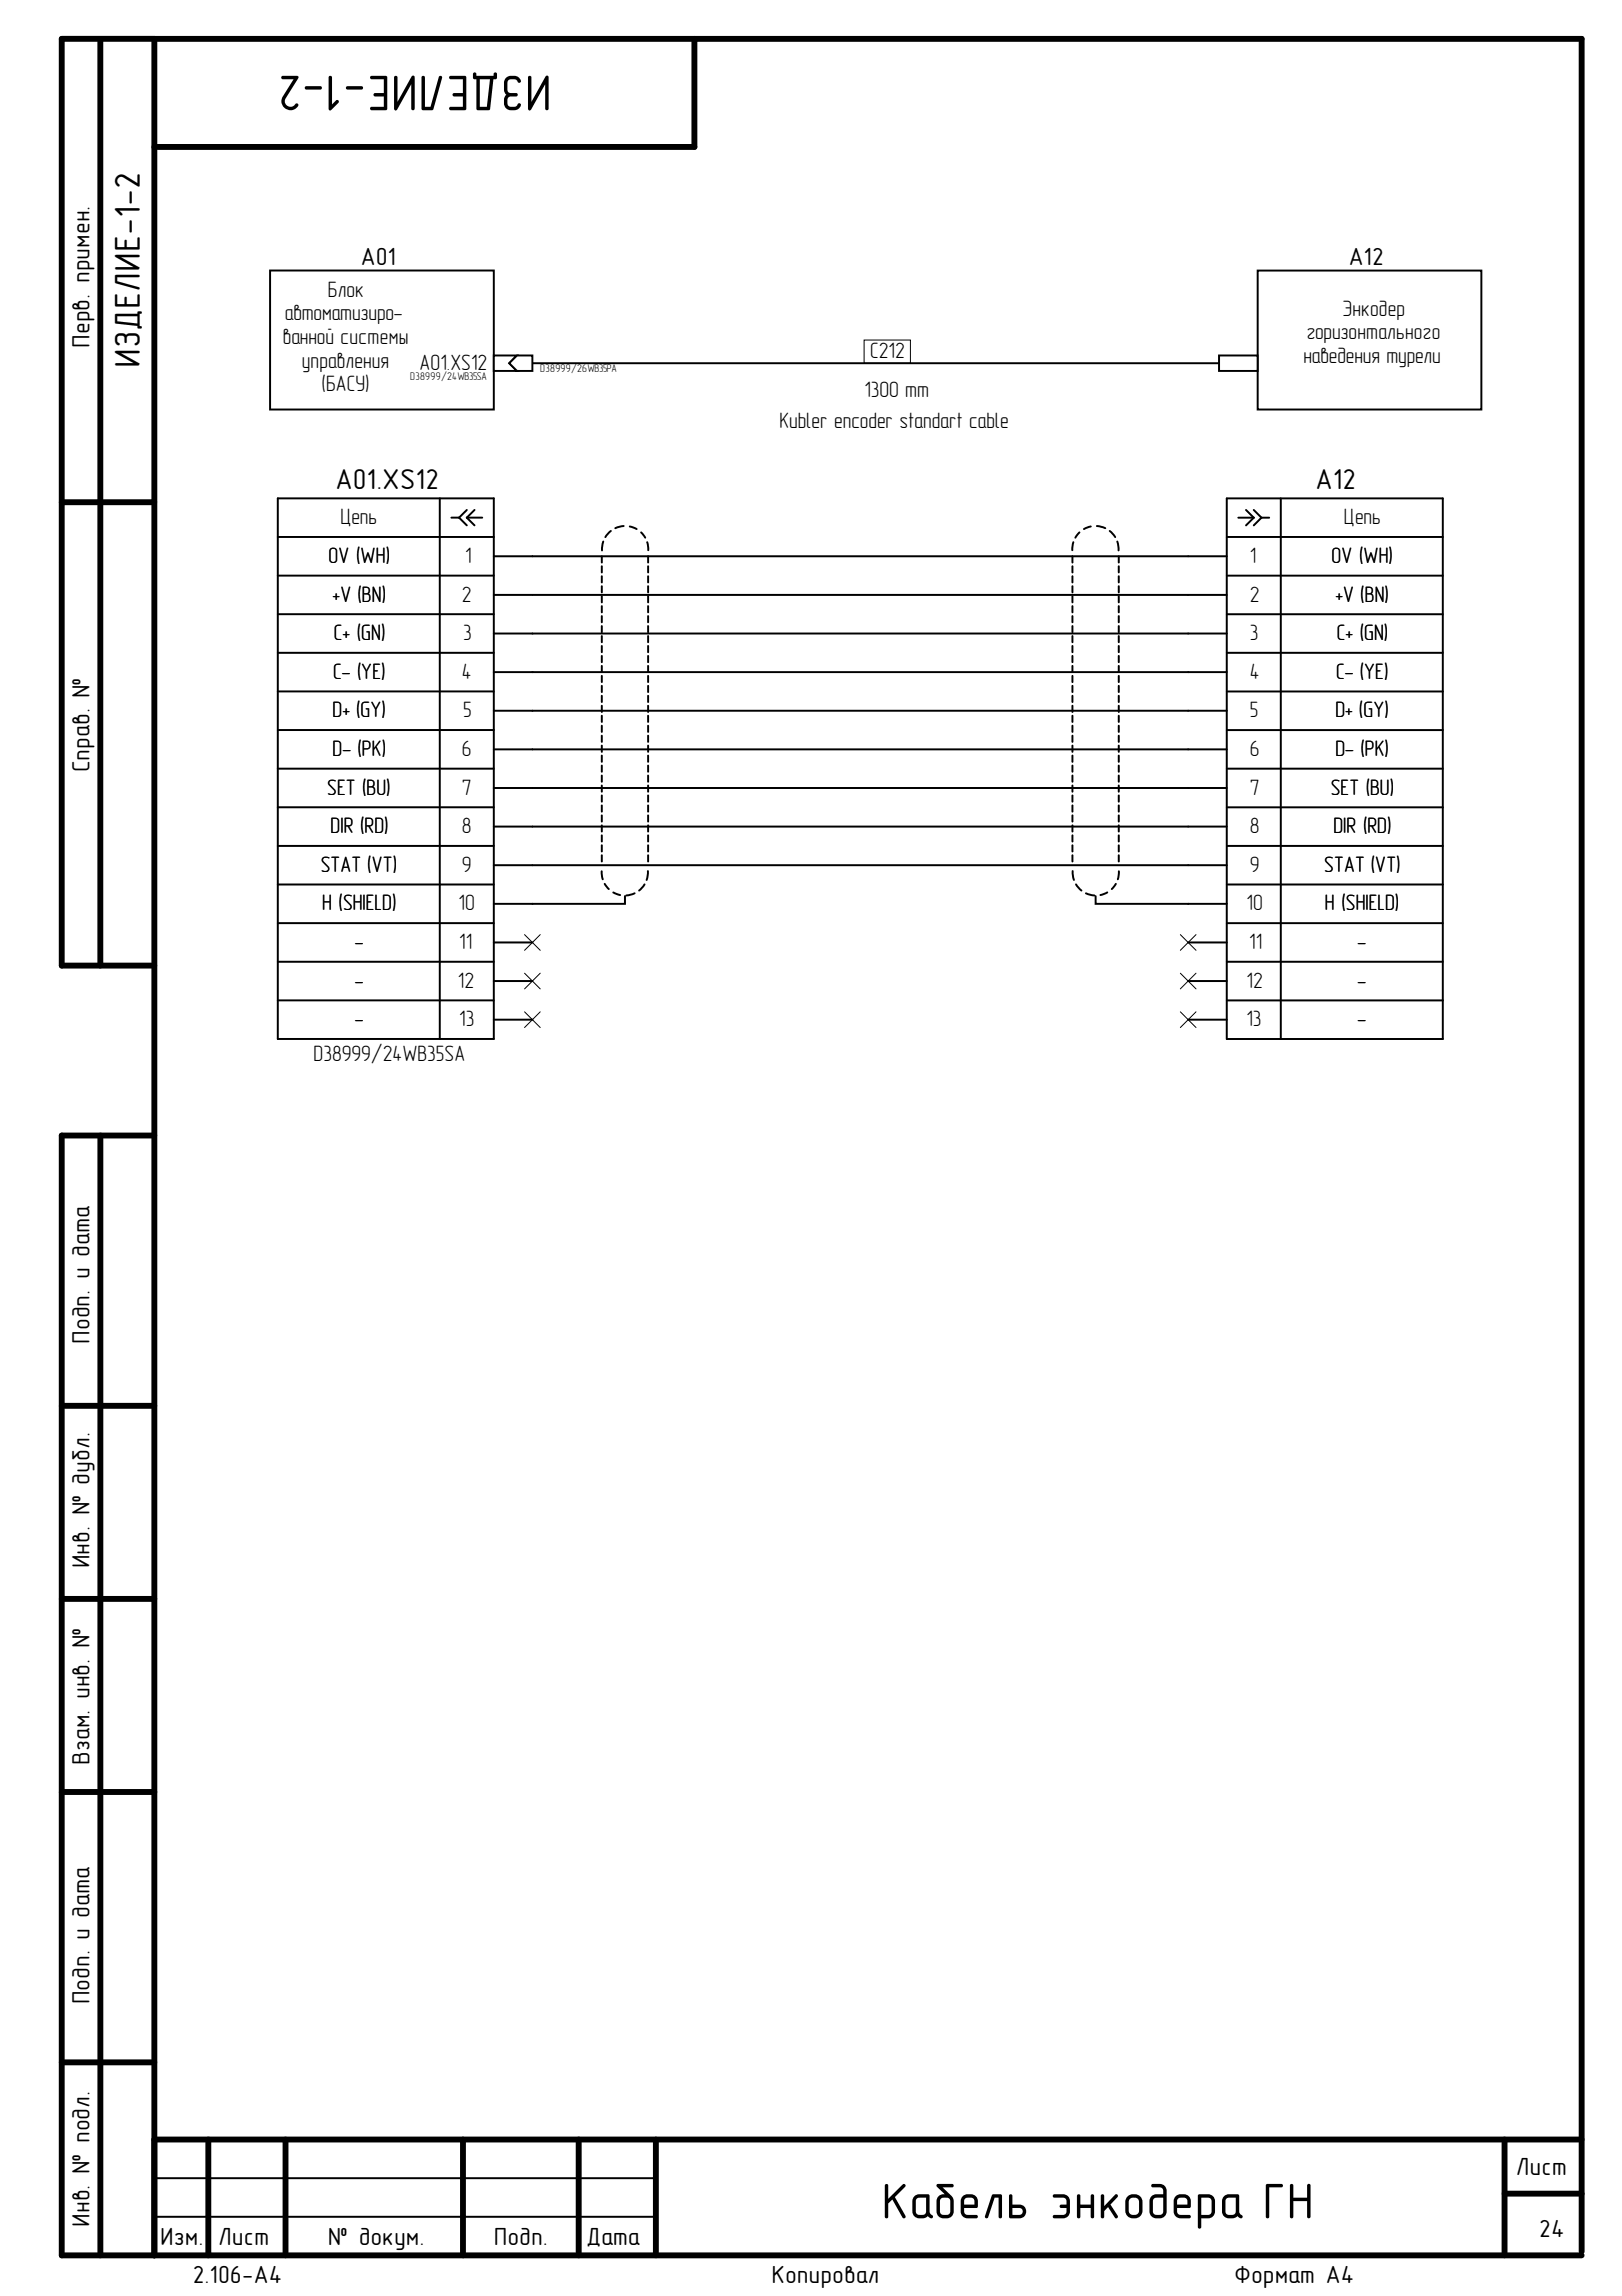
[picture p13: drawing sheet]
<svg xmlns="http://www.w3.org/2000/svg" width="210mm" height="297mm" viewBox="0 0 210 297" stroke-linecap="round" stroke-linejoin="round" font-family="sans-serif">
<defs><g id="words">
<g font-size="6.5">
<text x="71.4" y="9.8" transform="rotate(-180 71.4 9.8)">ИЗДЕЛИЕ-1-2</text>
<text x="114.1" y="287">Кабель энкодера ГН</text>
</g>
<text font-size="4.7" x="18.1" y="47.5" transform="rotate(-90 18.1 47.5)">ИЗДЕЛИЕ-1-2</text>
<g font-size="3.7">
<text x="43.4" y="63.2">A01.XS12</text>
<text x="170.2" y="63.2">A12</text>
</g>
<g font-size="3.2">
<text x="46.7" y="34.3">A01</text>
<text x="174.5" y="34.3">A12</text>
<text x="11.6" y="45" transform="rotate(-90 11.6 45)">Перв. примен.</text>
<text x="11.6" y="99.9" transform="rotate(-90 11.6 99.9)">Справ. №</text>
<text x="11.6" y="173.9" transform="rotate(-90 11.6 173.9)">Подп. и дата</text>
<text x="11.6" y="202.9" transform="rotate(-90 11.6 202.9)">Инв. № дубл.</text>
<text x="11.6" y="228.4" transform="rotate(-90 11.6 228.4)">Взам. инв. №</text>
<text x="11.6" y="259.3" transform="rotate(-90 11.6 259.3)">Подп. и дата</text>
<text x="196.2" y="281.4">Лист</text>
<text x="11.6" y="288.1" transform="rotate(-90 11.6 288.1)">Инв. № подл.</text>
<text x="20.7" y="290.4">Изм.</text>
<text x="28.2" y="290.4">Лист</text>
<text x="42.4" y="290.4">№ докум.</text>
<text x="63.9" y="290.4">Подп.</text>
<text x="75.8" y="290.4">Дата</text>
<text x="199.2" y="289.4">24</text>
<text x="24.9" y="295.4">2.106-A4</text>
<text x="99.9" y="295.4">Копировал</text>
<text x="159.7" y="295.4">Формат А4</text>
</g>
<g font-size="2.9">
<text x="36.9" y="41.5">автоматизиро-</text>
<text x="42.4" y="38.4">Блок</text>
<text x="173.7" y="40.9">Энкодер</text>
<text x="36.6" y="44.5">ванной системы</text>
<text x="39.1" y="47.5">управления</text>
<text x="54.3" y="47.9">A01.XS12</text>
<text x="112.6" y="46.4">С212</text>
<text x="168.7" y="47">наведения турели</text>
<text x="169.1" y="43.9">горизонтального</text>
<text x="41.6" y="50.6">(БАСУ)</text>
<text x="111.9" y="51.4">1300 mm</text>
<text x="100.9" y="55.3">Kubler encoder standart cable</text>
<text x="44" y="67.9">Цепь</text>
<text x="173.9" y="67.9">Цепь</text>
<text x="42.5" y="72.8">OV (WH)</text>
<text x="43" y="77.8">+V (BN)</text>
<text x="59.8" y="77.8">2</text>
<text x="60.2" y="72.8">1</text>
<text x="161.7" y="72.8">1</text>
<text x="161.7" y="77.8">2</text>
<text x="172.3" y="72.8">0V (WH)</text>
<text x="172.8" y="77.8">+V (BN)</text>
<text x="43.2" y="82.8">C+ (GN)</text>
<text x="59.9" y="82.8">3</text>
<text x="161.7" y="82.8">3</text>
<text x="173" y="82.8">C+ (GN)</text>
<text x="43.1" y="87.8">C- (YE)</text>
<text x="59.8" y="87.8">4</text>
<text x="161.7" y="87.8">4</text>
<text x="172.9" y="87.8">C- (YE)</text>
<text x="43" y="92.8">D+ (GY)</text>
<text x="59.9" y="92.8">5</text>
<text x="161.7" y="92.8">5</text>
<text x="172.8" y="92.8">D+ (GY)</text>
<text x="43" y="97.8">D- (PK)</text>
<text x="59.8" y="97.8">6</text>
<text x="161.7" y="97.8">6</text>
<text x="172.8" y="97.8">D- (PK)</text>
<text x="42.4" y="102.8">SET (BU)</text>
<text x="42.8" y="107.8">DIR (RD)</text>
<text x="59.8" y="102.8">7</text>
<text x="59.8" y="107.8">8</text>
<text x="161.7" y="102.8">7</text>
<text x="161.7" y="107.8">8</text>
<text x="172.2" y="102.8">SET (BU)</text>
<text x="172.6" y="107.8">DIR (RD)</text>
<text x="41.5" y="112.8">STAT (VT)</text>
<text x="59.8" y="112.8">9</text>
<text x="161.7" y="112.8">9</text>
<text x="171.4" y="112.8">STAT (VT)</text>
<text x="41.7" y="117.8">H (SHIELD)</text>
<text x="59.4" y="117.8">10</text>
<text x="161.3" y="117.8">10</text>
<text x="171.5" y="117.8">H (SHIELD)</text>
<text x="45.9" y="122.8">-</text>
<text x="59.4" y="122.8">11</text>
<text x="161.7" y="122.8">11</text>
<text x="175.7" y="122.8">-</text>
<text x="45.9" y="127.8">-</text>
<text x="59.3" y="127.8">12</text>
<text x="161.3" y="127.8">12</text>
<text x="175.7" y="127.8">-</text>
<text x="40.6" y="137.3">D38999/24WB35SA</text>
<text x="45.9" y="132.7">-</text>
<text x="59.4" y="132.7">13</text>
<text x="161.3" y="132.7">13</text>
<text x="175.7" y="132.7">-</text>
</g>
<g font-size="1.4">
<text x="53.1" y="49.2">D38999/24WB35SA</text>
<text x="69.9" y="48.1">D38999/26WB35PA</text>
</g>
</g></defs>
<g fill="none" stroke="#000" stroke-width=".76">
<path d="M13 5v119.9M20 5v286.8M89.9 5v14h-69.9M8 65h12M20 124.9h-12v-119.9h196.7v286.3M13 146.9v144.9M20 146.9h-12v144.9h196.7M8 181.9h12M8 206.9h12M8 231.8h12M8 266.8h12M20 276.8h184.7"/>
<path d="M27 276.8v15M36.9 276.8v15M59.9 276.8v15M74.9 276.8v15M84.9 276.8v15M194.7 276.8v15M194.7 283.8h10"/>
</g>
<path d="M35 35h28.9v18h-28.9zM162.8 35h28.9v18h-28.9zM68.9 47h88.9M20 286.8h64.9M20 281.8h64.9" fill="none" stroke="#000" stroke-width=".25"/>
<path d="M111.8 44h6v3h-6z" fill="none" stroke="#000" stroke-width=".13"/>
<path d="M157.8 46h5v2h-5z" fill-rule="evenodd" fill="#fff"/>
<g fill="none" stroke="#000" stroke-width=".25">
<path d="M157.8 46h5v2h-5zM35.9 64.5h28v69.9h-28zM35.9 69.5h28M35.9 74.5h28M35.9 79.5h28M56.9 64.5v69.9M58.4 67h1M59.4 67l1 1M60.4 67l1 1M60.4 67h2M60.4 66l-1 1M61.4 66l-1 1"/>
<path d="M63.9 72h94.9M63.9 77h94.9M158.8 64.5h27.9v69.9h-27.9zM158.8 69.5h27.9M158.8 74.5h27.9M158.8 79.5h27.9M160.3 67h1.9M161.2 66l1 1M162.2 67l-1 1M162.2 66l1 1M163.2 67h1M163.2 67l-1 1"/>
<path d="M165.7 64.5v69.9M35.9 84.5h28M35.9 89.5h28M35.9 94.4h28M35.9 99.4h28M63.9 87h94.9M63.9 82h94.9M63.9 92h94.9M63.9 96.9h94.9M158.8 84.5h27.9M158.8 89.5h27.9M158.8 94.5h27.9"/>
<path d="M158.8 99.4h27.9M35.9 114.4h28M35.9 104.4h28M35.9 109.4h28M35.9 119.4h28M63.9 101.9h94.9M63.9 106.9h94.9M63.9 111.9h94.9M63.9 116.9h5M153.8 116.9h5M158.8 114.4h27.9M158.8 104.4h27.9"/>
<path d="M158.8 109.4h27.9M158.8 119.4h27.9M35.9 124.4h28M35.9 129.4h28M63.9 121.9h5M63.9 126.9h5M63.9 131.9h5M153.8 121.9h5M153.8 126.9h5M153.8 131.9h5M158.8 124.4h27.9M158.8 129.4h27.9"/>
</g>
<path d="M63.9 46h3l-1 1 1 1h-3z" fill-rule="evenodd" fill="#fff"/>
<path d="M63.9 46h3l-1 1 1 1h-3z" fill="none" stroke="#000" stroke-width=".25"/>
<path d="M66.9 46h2v2h-2l-1-1z" fill-rule="evenodd" fill="#fff"/>
<g fill="none" stroke="#000" stroke-width=".25">
<path d="M66.9 46h2v2h-2l-1-1zM77.9 72v.8M77.9 73.3v.8M77.9 74.5v.9M77.9 75.8v.8M77.9 77.1v.8M77.9 78.4v.8M77.9 79.7v.8M78.1 70.1l-.2 1.1M79 68.7l-.7 .8M80.7 68.1l-1.1 .2M81.5 68.1l.9 .3"/>
<path d="M83 68.9l.5 .7M83.8 70.1l.1 1.1M83.9 72v.8M83.9 73.3v.8M83.9 74.5v.9M83.9 75.8v.8M83.9 77.1v.8M83.9 78.4v.8M83.9 79.7v.8M138.8 72v.8M138.8 73.3v.8M138.8 74.5v.9"/>
<path d="M138.8 75.8v.8M138.8 77.1v.8M138.8 78.4v.8M138.8 79.7v.8M138.9 70.1l-.1 1.1M139.7 68.9l-.5 .7M141.2 68.1l-.9 .3M141.9 68.1l1.1 .2M143.6 68.7l.7 .8M144.6 70.1l.2 1.1M144.8 72v.8M144.8 73.3v.8"/>
<path d="M144.8 74.5v.9M144.8 75.8v.8M144.8 77.1v.8M144.8 78.4v.8M144.8 79.7v.8M77.9 81v.8M77.9 82.3v.8M77.9 83.6v.8M77.9 84.9v.8M77.9 86.1v.9M77.9 87.4v.8M77.9 88.7v.8"/>
<path d="M77.9 90v.8M77.9 91.3v.8M77.9 92.6v.8M77.9 93.9v.8M77.9 95.2v.8M77.9 96.5v.8M77.9 97.8v.8M77.9 99v.8M83.9 81v.8M83.9 82.3v.8M83.9 83.6v.8M83.9 84.9v.8"/>
<path d="M83.9 86.1v.9M83.9 87.4v.8M83.9 88.7v.8M83.9 90v.8M83.9 91.3v.8M83.9 92.6v.8M83.9 93.9v.8M83.9 95.2v.8M83.9 96.5v.8M83.9 97.8v.8M83.9 99v.8M138.8 81v.8"/>
<path d="M138.8 82.3v.8M138.8 83.6v.8M138.8 84.9v.8M138.8 86.1v.9M138.8 87.4v.8M138.8 88.7v.8M138.8 90v.8M138.8 91.3v.8M138.8 92.6v.8M138.8 93.9v.8M138.8 95.2v.8M138.8 96.5v.8"/>
<path d="M138.8 97.8v.8M138.8 99v.8M144.8 81v.8M144.8 82.3v.8M144.8 83.6v.8M144.8 84.9v.8M144.8 86.1v.9M144.8 87.4v.8M144.8 88.7v.8M144.8 90v.8M144.8 91.3v.8M144.8 92.6v.8"/>
<path d="M144.8 93.9v.8M144.8 95.2v.8M144.8 96.5v.8M144.8 97.8v.8M144.8 99v.8M77.9 112.7l.1 1.1M77.9 100.3v.8M77.9 101.6v.8M77.9 102.9v.8M77.9 104.2v.8M77.9 105.5v.8M77.9 106.8v.8"/>
<path d="M77.9 108.1v.8M77.9 109.4v.8M77.9 110.6v.9M78.3 114.3l.5 .7M79.4 115.5l.9 .3M80.9 115.9v1h-12M82.1 115.6l-1.1 .2M83.4 114.4l-.7 .8M83.8 112.7l-.1 1.1M83.9 100.3v.8M83.9 101.6v.8M83.9 102.9v.8"/>
<path d="M83.9 104.2v.8M83.9 105.5v.8M83.9 106.8v.8M83.9 108.1v.8M83.9 109.4v.8M83.9 110.6v.9M138.8 100.3v.8M138.8 101.6v.8M138.8 102.9v.8M138.8 104.2v.8M138.8 105.5v.8M138.8 106.8v.8"/>
<path d="M138.8 108.1v.8M138.8 109.4v.8M138.8 110.6v.9M138.8 112.7l.2 1.1M139.2 114.4l.7 .8M140.5 115.6l1.1 .2M141.8 115.9v1h12M143.3 115.5l-.9 .3M144.4 114.3l-.5 .7M144.8 100.3v.8M144.8 101.6v.8M144.8 102.9v.8"/>
<path d="M144.8 104.2v.8M144.8 105.5v.8M144.8 106.8v.8M144.8 108.1v.8M144.8 109.4v.8M144.8 110.6v.9M144.8 112.7l-.1 1.1"/>
</g>
<path d="M67.9 120.9l2 2M67.9 125.9l2 2M67.9 130.9l2 2M69.9 120.9l-2 2M69.9 125.9l-2 2M69.9 130.9l-2 2M152.7 120.9l2.1 2M152.7 125.9l2.1 2M152.7 130.9l2.1 2M154.8 120.9l-2.1 2M154.8 125.9l-2.1 2M154.8 130.9l-2.1 2" fill="none" stroke="#000" stroke-width=".13"/>
<use href="#words"/>
</svg>
